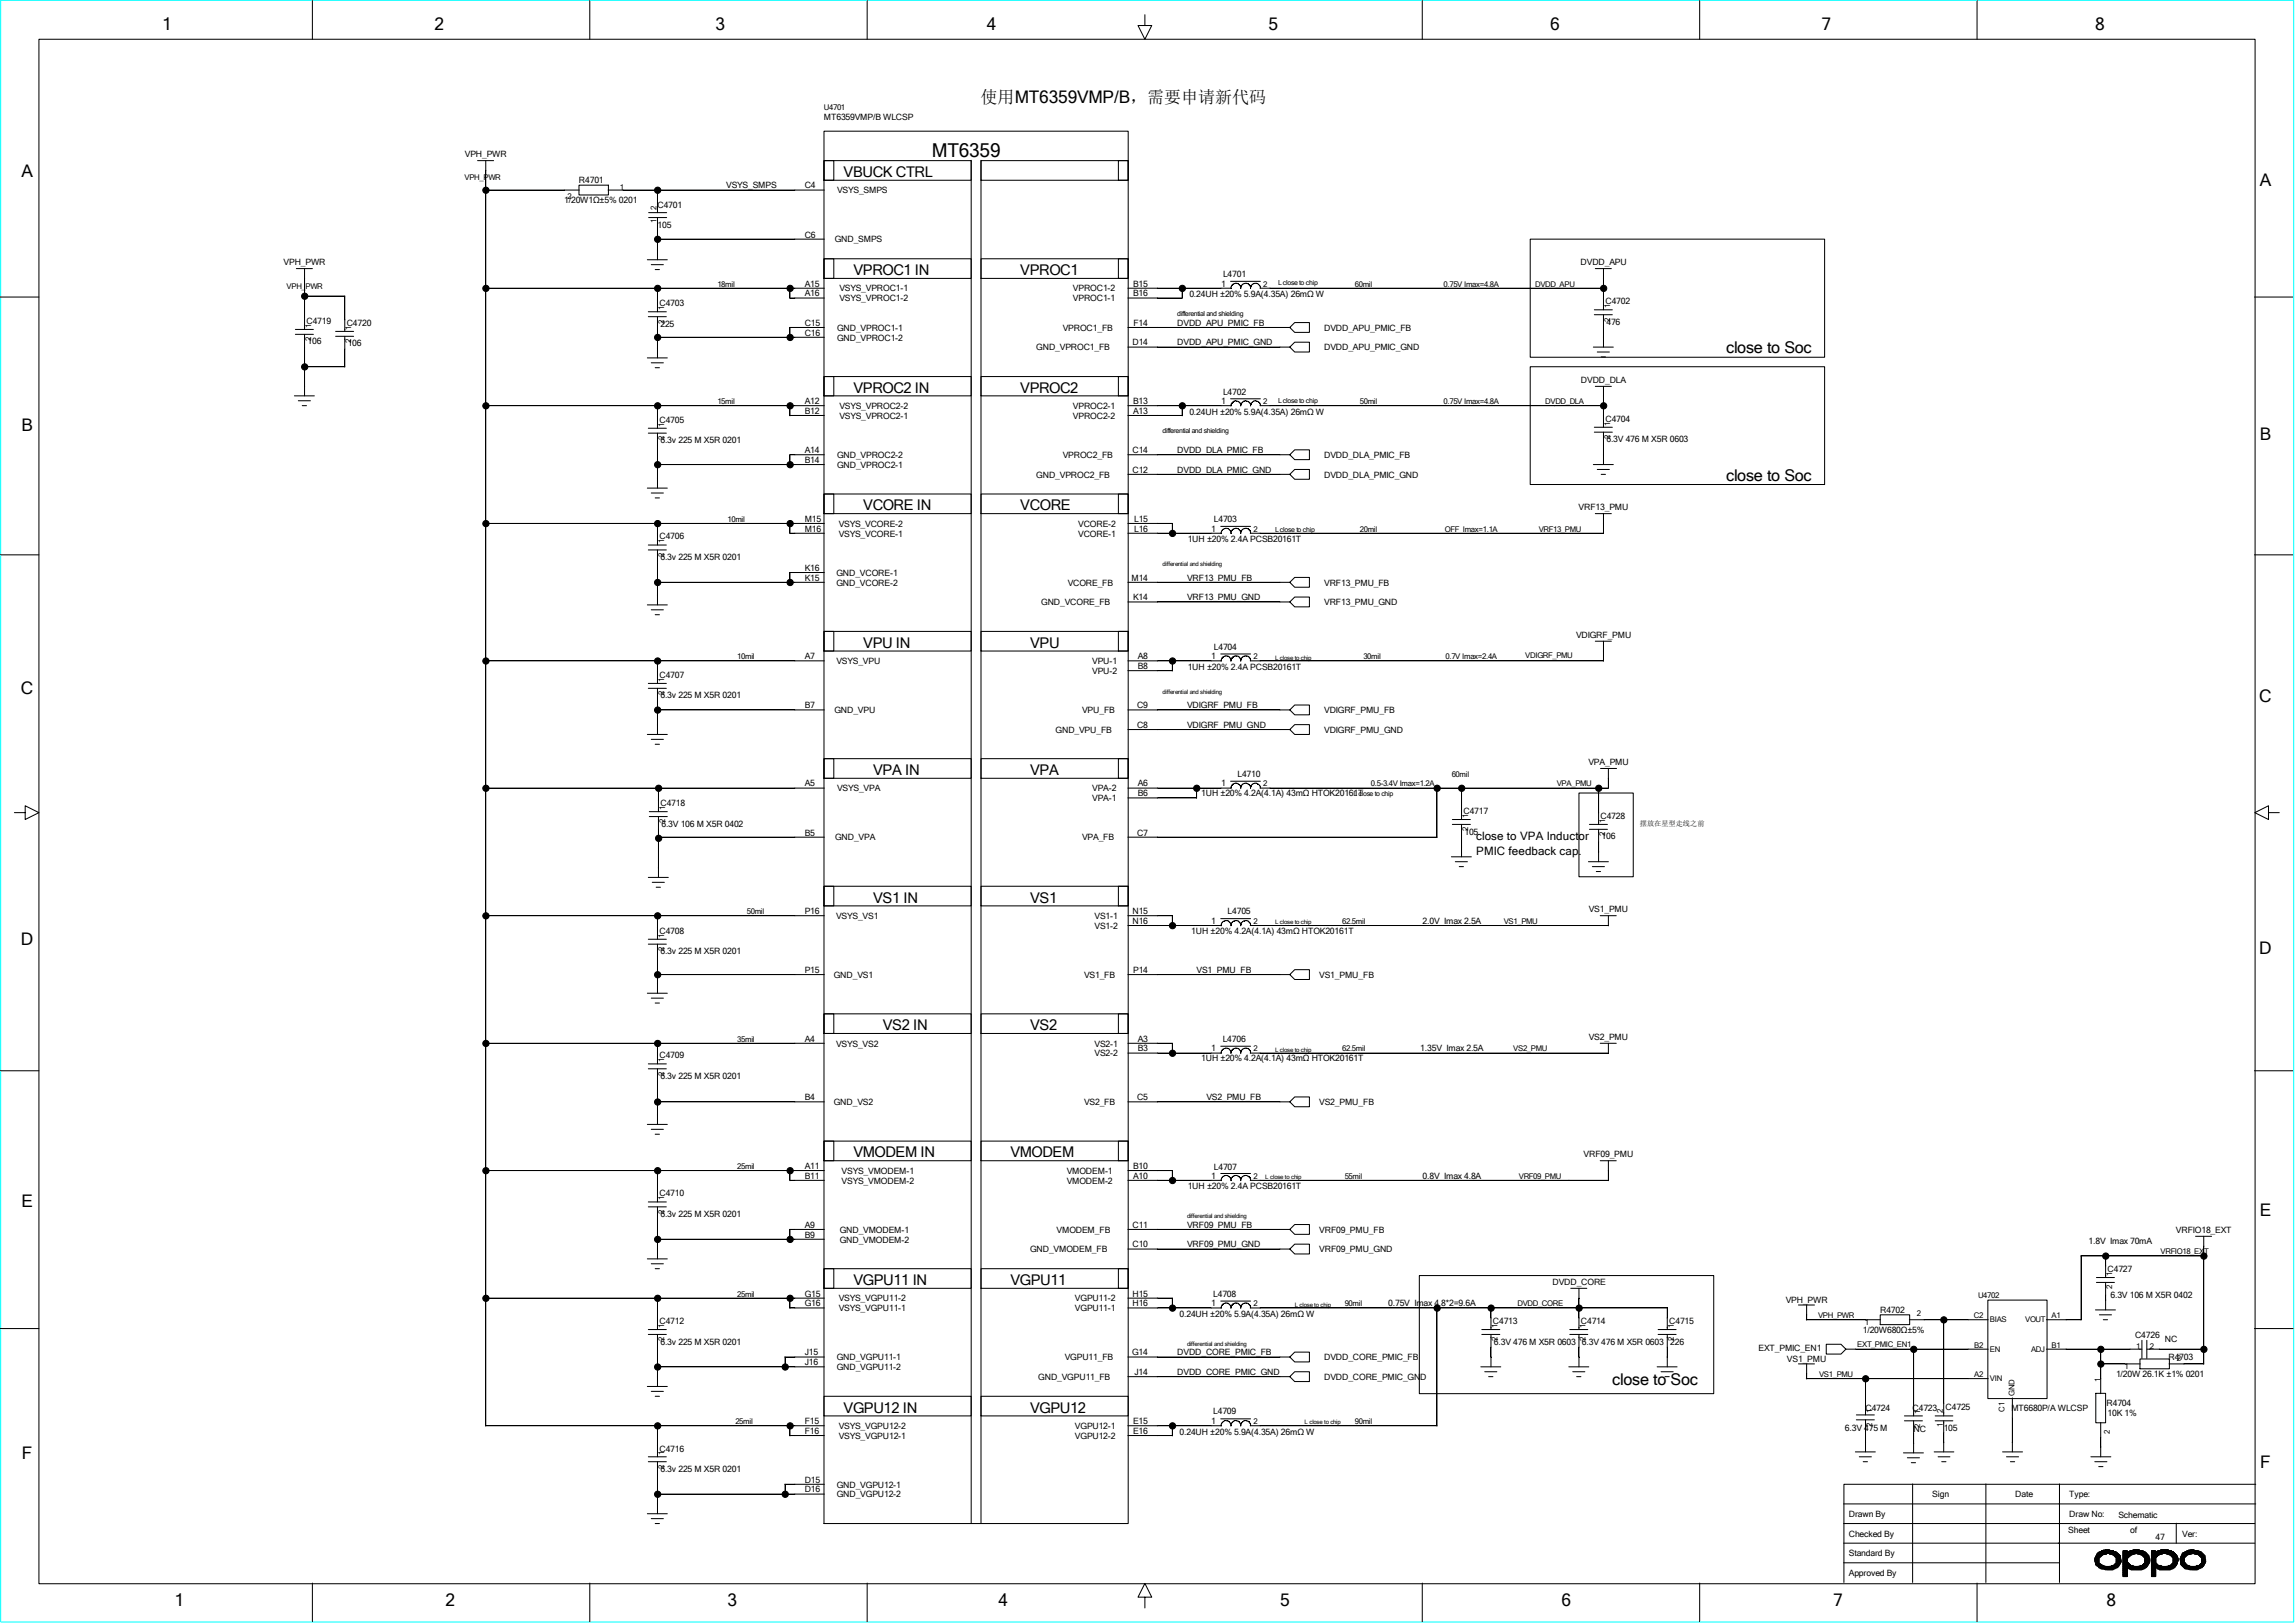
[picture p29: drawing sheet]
<svg xmlns="http://www.w3.org/2000/svg" width="297mm" height="210mm" viewBox="0 0 297 210" stroke-linecap="round" stroke-linejoin="round" font-family="sans-serif">
<defs><g id="words">
<text font-size="2.5" x="120.6" y="20.3">MT6359</text>
<g font-size="2.2">
<text x="21" y="3.9">1</text>
<text x="56.2" y="3.9">2</text>
<text x="92.6" y="3.9">3</text>
<text x="127.7" y="3.9">4</text>
<text x="164.2" y="3.9">5</text>
<text x="200.6" y="3.9">6</text>
<text x="235.8" y="3.9">7</text>
<text x="271.1" y="3.9">8</text>
<text x="126.9" y="13.3">使用MT6359VMP/B，需要申请新代码</text>
<text x="2.8" y="22.9">A</text>
<text x="292.5" y="24.1">A</text>
<text x="2.8" y="55.8">B</text>
<text x="292.5" y="57">B</text>
<text x="2.7" y="89.7">C</text>
<text x="292.4" y="90.8">C</text>
<text x="2.7" y="122.3">D</text>
<text x="292.4" y="123.5">D</text>
<text x="2.8" y="156.2">E</text>
<text x="292.5" y="157.4">E</text>
<text x="2.8" y="188.8">F</text>
<text x="292.5" y="189.9">F</text>
<text x="22.6" y="207.9">1</text>
<text x="57.7" y="207.9">2</text>
<text x="94.1" y="207.9">3</text>
<text x="129.2" y="207.9">4</text>
<text x="165.7" y="207.9">5</text>
<text x="202.1" y="207.9">6</text>
<text x="237.2" y="207.9">7</text>
<text x="272.6" y="207.9">8</text>
</g>
<g font-size="2.1">
<text x="223.4" y="45.7">close to Soc</text>
<text x="223.4" y="62.2">close to Soc</text>
<text x="208.7" y="179.2">close to Soc</text>
</g>
<g font-size="1.9">
<text x="109.2" y="22.9">VBUCK CTRL</text>
<text x="110.4" y="35.6">VPROC1 IN</text>
<text x="132" y="35.6">VPROC1</text>
<text x="110.4" y="50.8">VPROC2 IN</text>
<text x="132" y="50.8">VPROC2</text>
<text x="111.7" y="66">VCORE IN</text>
<text x="132" y="66">VCORE</text>
<text x="111.7" y="83.8">VPU IN</text>
<text x="133.3" y="83.8">VPU</text>
<text x="113" y="100.3">VPA IN</text>
<text x="133.3" y="100.3">VPA</text>
<text x="113" y="116.8">VS1 IN</text>
<text x="133.3" y="116.8">VS1</text>
<text x="114.3" y="133.3">VS2 IN</text>
<text x="133.3" y="133.3">VS2</text>
<text x="110.4" y="149.8">VMODEM IN</text>
<text x="130.8" y="149.8">VMODEM</text>
<text x="110.4" y="166.3">VGPU11 IN</text>
<text x="130.8" y="166.3">VGPU11</text>
<text x="109.2" y="182.8">VGPU12 IN</text>
<text x="133.3" y="182.8">VGPU12</text>
</g>
<g font-size="1.5">
<text x="191.1" y="110.6">PMIC feedback cap.</text>
<text x="191.1" y="108.7">close to VPA Inductor</text>
</g>
<g font-size="1.1">
<text x="106.6" y="15.5">MT6359VMP/B WLCSP</text>
<text x="60.2" y="20.3">VPH_PWR</text>
<text x="74.9" y="23.7">R4701</text>
<text x="73" y="26.2">1/20W1Ω±5% 0201</text>
<text x="85.1" y="29.5">105</text>
<text x="85.1" y="26.9">C4701</text>
<text x="94" y="24.4">VSYS_SMPS</text>
<text x="104.1" y="24.4">C4</text>
<text x="108.3" y="25">VSYS_SMPS</text>
<text x="36.7" y="34.3">VPH_PWR</text>
<text x="104.1" y="30.7">C6</text>
<text x="108" y="31.4">GND_SMPS</text>
<text x="158.3" y="35.9">L4701</text>
<text x="204.6" y="34.3">DVDD_APU</text>
<text x="39.7" y="41.9">C4719</text>
<text x="85.3" y="39.6">C4703</text>
<text x="104.1" y="38.4">A16</text>
<text x="104.1" y="37.1">A15</text>
<text x="108.6" y="37.7">VSYS_VPROC1-1</text>
<text x="108.6" y="39">VSYS_VPROC1-2</text>
<text x="138.9" y="37.7">VPROC1-2</text>
<text x="138.9" y="39">VPROC1-1</text>
<text x="146.6" y="38.4">B16</text>
<text x="146.6" y="37.1">B15</text>
<text x="153.9" y="38.5">0.24UH ±20% 5.9A(4.35A) 26mΩ W</text>
<text x="158" y="37.1">1</text>
<text x="207.8" y="39.4">C4702</text>
<text x="39.8" y="44.6">106</text>
<text x="44.9" y="42.2">C4720</text>
<text x="45" y="44.8">106</text>
<text x="85.5" y="42.3">225</text>
<text x="104.1" y="43.4">C16</text>
<text x="104.1" y="42.2">C15</text>
<text x="108.3" y="42.8">GND_VPROC1-1</text>
<text x="108.3" y="44.1">GND_VPROC1-2</text>
<text x="134.1" y="45.3">GND_VPROC1_FB</text>
<text x="137.5" y="42.8">VPROC1_FB</text>
<text x="146.6" y="44.7">D14</text>
<text x="146.7" y="42.2">F14</text>
<text x="152.4" y="42.2">DVDD_APU_PMIC_FB</text>
<text x="152.4" y="44.7">DVDD_APU_PMIC_GND</text>
<text x="171.4" y="42.8">DVDD_APU_PMIC_FB</text>
<text x="171.4" y="45.3">DVDD_APU_PMIC_GND</text>
<text x="207.9" y="42">476</text>
<text x="104.1" y="53.6">B12</text>
<text x="104.1" y="52.3">A12</text>
<text x="108.6" y="52.9">VSYS_VPROC2-2</text>
<text x="138.9" y="52.9">VPROC2-1</text>
<text x="146.6" y="52.3">B13</text>
<text x="146.6" y="53.6">A13</text>
<text x="153.9" y="53.7">0.24UH ±20% 5.9A(4.35A) 26mΩ W</text>
<text x="158" y="52.3">1</text>
<text x="158.3" y="51.1">L4702</text>
<text x="204.6" y="49.5">DVDD_DLA</text>
<text x="85.3" y="54.7">C4705</text>
<text x="85.5" y="57.4">6.3v 225 M X5R 0201</text>
<text x="104.1" y="59.9">B14</text>
<text x="104.1" y="58.6">A14</text>
<text x="108.3" y="59.3">GND_VPROC2-2</text>
<text x="108.6" y="54.2">VSYS_VPROC2-1</text>
<text x="137.5" y="59.3">VPROC2_FB</text>
<text x="138.9" y="54.2">VPROC2-2</text>
<text x="146.6" y="58.6">C14</text>
<text x="152.4" y="58.6">DVDD_DLA_PMIC_FB</text>
<text x="171.4" y="59.3">DVDD_DLA_PMIC_FB</text>
<text x="207.8" y="54.6">C4704</text>
<text x="207.9" y="57.2">6.3V 476 M X5R 0603</text>
<text x="108.3" y="60.5">GND_VPROC2-1</text>
<text x="134.1" y="61.8">GND_VPROC2_FB</text>
<text x="146.6" y="61.2">C12</text>
<text x="152.4" y="61.2">DVDD_DLA_PMIC_GND</text>
<text x="171.4" y="61.8">DVDD_DLA_PMIC_GND</text>
<text x="204.3" y="66">VRF13_PMU</text>
<text x="85.3" y="69.8">C4706</text>
<text x="104.1" y="68.8">M16</text>
<text x="104.1" y="67.5">M15</text>
<text x="108.5" y="68.2">VSYS_VCORE-2</text>
<text x="108.5" y="69.4">VSYS_VCORE-1</text>
<text x="139.5" y="68.2">VCORE-2</text>
<text x="139.5" y="69.4">VCORE-1</text>
<text x="146.8" y="68.8">L16</text>
<text x="146.8" y="67.5">L15</text>
<text x="153.7" y="70.1">1UH ±20% 2.4A PCSB20161T</text>
<text x="156.8" y="68.8">1</text>
<text x="157.1" y="67.6">L4703</text>
<text x="85.5" y="72.5">6.3v 225 M X5R 0201</text>
<text x="104.1" y="73.9">K16</text>
<text x="104.1" y="75.1">K15</text>
<text x="108.2" y="75.8">GND_VCORE-2</text>
<text x="108.2" y="74.5">GND_VCORE-1</text>
<text x="138.2" y="75.8">VCORE_FB</text>
<text x="146.4" y="75.1">M14</text>
<text x="146.6" y="77.7">K14</text>
<text x="153.6" y="77.7">VRF13_PMU_GND</text>
<text x="153.6" y="75.1">VRF13_PMU_FB</text>
<text x="171.4" y="75.8">VRF13_PMU_FB</text>
<text x="134.7" y="78.3">GND_VCORE_FB</text>
<text x="171.4" y="78.3">VRF13_PMU_GND</text>
<text x="204" y="82.5">VDIGRF_PMU</text>
<text x="85.3" y="87.7">C4707</text>
<text x="104.1" y="85.3">A7</text>
<text x="108.2" y="85.9">VSYS_VPU</text>
<text x="141.4" y="85.9">VPU-1</text>
<text x="141.4" y="87.2">VPU-2</text>
<text x="147.2" y="86.6">B8</text>
<text x="147.2" y="85.3">A8</text>
<text x="153.7" y="86.7">1UH ±20% 2.4A PCSB20161T</text>
<text x="156.8" y="85.3">1</text>
<text x="157.1" y="84.1">L4704</text>
<text x="85.5" y="90.4">6.3v 225 M X5R 0201</text>
<text x="104.1" y="91.7">B7</text>
<text x="108" y="92.3">GND_VPU</text>
<text x="136.6" y="94.8">GND_VPU_FB</text>
<text x="140" y="92.3">VPU_FB</text>
<text x="147.2" y="91.7">C9</text>
<text x="147.2" y="94.2">C8</text>
<text x="153.6" y="94.2">VDIGRF_PMU_GND</text>
<text x="153.6" y="91.7">VDIGRF_PMU_FB</text>
<text x="171.4" y="92.3">VDIGRF_PMU_FB</text>
<text x="171.4" y="94.8">VDIGRF_PMU_GND</text>
<text x="104.1" y="101.8">A5</text>
<text x="147.2" y="101.8">A6</text>
<text x="158" y="101.8">1</text>
<text x="160.1" y="100.5">L4710</text>
<text x="205.6" y="99">VPA_PMU</text>
<text x="85.5" y="104.3">C4718</text>
<text x="85.6" y="107">6.3V 106 M X5R 0402</text>
<text x="108.3" y="102.4">VSYS_VPA</text>
<text x="141.4" y="102.4">VPA-2</text>
<text x="141.4" y="103.7">VPA-1</text>
<text x="147.2" y="103">B6</text>
<text x="155.4" y="103">1UH ±20% 4.2A(4.1A) 43mΩ HTOK20161T</text>
<text x="189.4" y="105.3">C4717</text>
<text x="189.5" y="108">105</text>
<text x="207.1" y="106">C4728</text>
<text x="104.1" y="108.1">B5</text>
<text x="108.1" y="108.8">GND_VPA</text>
<text x="140" y="108.8">VPA_FB</text>
<text x="147.2" y="108.1">C7</text>
<text x="207.3" y="108.6">106</text>
<text x="104.1" y="118.3">P16</text>
<text x="108.2" y="118.9">VSYS_VS1</text>
<text x="141.6" y="118.9">VS1-1</text>
<text x="146.6" y="119.5">N16</text>
<text x="146.6" y="118.3">N15</text>
<text x="156.8" y="119.5">1</text>
<text x="158.9" y="118.3">L4705</text>
<text x="184.1" y="119.5">2.0V Imax 2.5A</text>
<text x="205.6" y="118">VS1_PMU</text>
<text x="85.3" y="120.8">C4708</text>
<text x="85.5" y="123.5">6.3v 225 M X5R 0201</text>
<text x="104.1" y="125.9">P15</text>
<text x="141.6" y="120.2">VS1-2</text>
<text x="146.6" y="125.9">P14</text>
<text x="154.2" y="120.8">1UH ±20% 4.2A(4.1A) 43mΩ HTOK20161T</text>
<text x="154.9" y="125.9">VS1_PMU_FB</text>
<text x="107.9" y="126.5">GND_VS1</text>
<text x="140.3" y="126.5">VS1_FB</text>
<text x="170.7" y="126.5">VS1_PMU_FB</text>
<text x="85.3" y="136.9">C4709</text>
<text x="104.1" y="134.8">A4</text>
<text x="108.2" y="135.4">VSYS_VS2</text>
<text x="141.6" y="135.4">VS2-1</text>
<text x="141.6" y="136.7">VS2-2</text>
<text x="147.2" y="136.1">B3</text>
<text x="147.2" y="134.8">A3</text>
<text x="155.4" y="137.3">1UH ±20% 4.2A(4.1A) 43mΩ HTOK20161T</text>
<text x="156.8" y="136.1">1</text>
<text x="158.2" y="134.8">L4706</text>
<text x="183.8" y="136.1">1.35V Imax 2.5A</text>
<text x="205.6" y="134.5">VS2_PMU</text>
<text x="85.5" y="139.6">6.3v 225 M X5R 0201</text>
<text x="104.1" y="142.4">B4</text>
<text x="107.9" y="143">GND_VS2</text>
<text x="140.3" y="143">VS2_FB</text>
<text x="147.2" y="142.4">C5</text>
<text x="156.1" y="142.4">VS2_PMU_FB</text>
<text x="170.7" y="143">VS2_PMU_FB</text>
<text x="204.9" y="149.7">VRF09_PMU</text>
<text x="85.3" y="154.8">C4710</text>
<text x="104.1" y="152.5">B11</text>
<text x="104.1" y="151.3">A11</text>
<text x="108.9" y="151.9">VSYS_VMODEM-1</text>
<text x="108.9" y="153.2">VSYS_VMODEM-2</text>
<text x="138" y="153.2">VMODEM-2</text>
<text x="138" y="151.9">VMODEM-1</text>
<text x="146.6" y="151.3">B10</text>
<text x="146.6" y="152.5">A10</text>
<text x="153.7" y="153.9">1UH ±20% 2.4A PCSB20161T</text>
<text x="156.8" y="152.5">1</text>
<text x="157.1" y="151.3">L4707</text>
<text x="184.1" y="152.5">0.8V Imax 4.8A</text>
<text x="85.5" y="157.5">6.3v 225 M X5R 0201</text>
<text x="104.1" y="160.1">B9</text>
<text x="104.1" y="158.9">A9</text>
<text x="108.7" y="159.5">GND_VMODEM-1</text>
<text x="108.7" y="160.8">GND_VMODEM-2</text>
<text x="136.7" y="159.5">VMODEM_FB</text>
<text x="146.6" y="158.9">C11</text>
<text x="146.6" y="161.4">C10</text>
<text x="153.6" y="158.9">VRF09_PMU_FB</text>
<text x="153.6" y="161.4">VRF09_PMU_GND</text>
<text x="170.7" y="159.5">VRF09_PMU_FB</text>
<text x="270.3" y="161">1.8V Imax 70mA</text>
<text x="281.6" y="159.5">VRFIO18_EXT</text>
<text x="104.1" y="167.8">G15</text>
<text x="133.3" y="162.1">GND_VMODEM_FB</text>
<text x="146.6" y="167.8">H15</text>
<text x="157" y="167.8">L4708</text>
<text x="170.7" y="162.1">VRF09_PMU_GND</text>
<text x="200.9" y="166.2">DVDD_CORE</text>
<text x="272.8" y="164.6">C4727</text>
<text x="85.3" y="171.3">C4712</text>
<text x="85.5" y="174">6.3v 225 M X5R 0201</text>
<text x="104.1" y="169">G16</text>
<text x="108.5" y="168.4">VSYS_VGPU11-2</text>
<text x="108.5" y="169.7">VSYS_VGPU11-1</text>
<text x="139.1" y="168.4">VGPU11-2</text>
<text x="139.1" y="169.7">VGPU11-1</text>
<text x="146.6" y="169">H16</text>
<text x="152.7" y="170.4">0.24UH ±20% 5.9A(4.35A) 26mΩ W</text>
<text x="156.8" y="169">1</text>
<text x="179.7" y="169">0.75V Imax 4.8*2=9.6A</text>
<text x="193.2" y="171.3">C4713</text>
<text x="193.3" y="174">6.3V 476 M X5R 0603</text>
<text x="204.6" y="171.3">C4714</text>
<text x="204.7" y="174">6.3V 476 M X5R 0603</text>
<text x="216" y="171.3">C4715</text>
<text x="216.2" y="174">226</text>
<text x="231.1" y="168.7">VPH_PWR</text>
<text x="241.1" y="172.5">1/20W680Ω±5%</text>
<text x="243.3" y="169.9">R4702</text>
<text x="273.1" y="168">6.3V 106 M X5R 0402</text>
<text x="276.3" y="173.1">C4726</text>
<text x="280.2" y="173.6">NC</text>
<text x="104.1" y="176.7">J16</text>
<text x="104.1" y="175.4">J15</text>
<text x="108.3" y="176">GND_VGPU11-1</text>
<text x="108.3" y="177.3">GND_VGPU11-2</text>
<text x="134.4" y="178.6">GND_VGPU11_FB</text>
<text x="137.8" y="176">VGPU11_FB</text>
<text x="146.5" y="175.4">G14</text>
<text x="146.8" y="177.9">J14</text>
<text x="152.4" y="175.4">DVDD_CORE_PMIC_FB</text>
<text x="152.4" y="177.9">DVDD_CORE_PMIC_GND</text>
<text x="171.4" y="176">DVDD_CORE_PMIC_FB</text>
<text x="171.4" y="178.6">DVDD_CORE_PMIC_GND</text>
<text x="227.6" y="174.9">EXT_PMIC_EN1</text>
<text x="231.3" y="176.3">VS1_PMU</text>
<text x="273.9" y="178.2">1/20W 26.1K ±1% 0201</text>
<text x="280.6" y="176">R4703</text>
<text x="104.1" y="185.5">F16</text>
<text x="104.1" y="184.3">F15</text>
<text x="108.5" y="184.9">VSYS_VGPU12-2</text>
<text x="139.1" y="184.9">VGPU12-1</text>
<text x="146.6" y="185.5">E16</text>
<text x="146.6" y="184.3">E15</text>
<text x="152.7" y="185.7">0.24UH ±20% 5.9A(4.35A) 26mΩ W</text>
<text x="156.8" y="184.3">1</text>
<text x="157" y="183">L4709</text>
<text x="238.8" y="185.2">6.3V 475 M</text>
<text x="241.4" y="182.6">C4724</text>
<text x="247.5" y="182.6">C4723</text>
<text x="247.6" y="185.3">NC</text>
<text x="251.5" y="185.2">105</text>
<text x="251.8" y="182.5">C4725</text>
<text x="260.3" y="182.6">MT6680P/A WLCSP</text>
<text x="272.6" y="182">R4704</text>
<text x="272.8" y="183.3">10K 1%</text>
<text x="85.3" y="187.8">C4716</text>
<text x="85.5" y="190.5">6.3v 225 M X5R 0201</text>
<text x="104.1" y="191.9">D15</text>
<text x="108.5" y="186.2">VSYS_VGPU12-1</text>
<text x="139.1" y="186.2">VGPU12-2</text>
<text x="104.1" y="193.1">D16</text>
<text x="108.3" y="192.5">GND_VGPU12-1</text>
<text x="108.3" y="193.8">GND_VGPU12-2</text>
<text x="239.3" y="196.3">Drawn By</text>
<text x="250.1" y="193.8">Sign</text>
<text x="260.8" y="193.8">Date</text>
<text x="267.8" y="196.3">Draw No:</text>
<text x="267.8" y="193.8">Type:</text>
<text x="274.2" y="196.4">Schematic</text>
<text x="239.3" y="198.8">Checked By</text>
<text x="239.3" y="201.4">Standard By</text>
<text x="239.3" y="203.9">Approved By</text>
<text x="267.7" y="198.3">Sheet</text>
<text x="275.7" y="198.3">of</text>
<text x="279" y="199.2">47</text>
<text x="282.4" y="198.8">Ver:</text>
</g>
<g font-size="1">
<text x="106.6" y="14.2">U4701</text>
<text x="60.1" y="23.2">VPH_PWR</text>
<text x="73.4" y="25.7">2</text>
<text x="80.2" y="24.6">1</text>
<text x="85" y="28.9" transform="rotate(-90 85 28.9)">1</text>
<text x="85" y="27.2" transform="rotate(-90 85 27.2)">2</text>
<text x="37.1" y="37.3">VPH_PWR</text>
<text x="85.9" y="41.9" transform="rotate(-90 85.9 41.9)">2</text>
<text x="85.9" y="40.1" transform="rotate(-90 85.9 40.1)">1</text>
<text x="92.8" y="37.1">18mil</text>
<text x="163.5" y="37.1">2</text>
<text x="175.3" y="37.1">60mil</text>
<text x="186.8" y="37.1">0.75V Imax=4.8A</text>
<text x="198.7" y="37.1">DVDD_APU</text>
<text x="208.4" y="41.6" transform="rotate(-90 208.4 41.6)">2</text>
<text x="208.4" y="39.9" transform="rotate(-90 208.4 39.9)">1</text>
<text x="40.3" y="44.2" transform="rotate(-90 40.3 44.2)">2</text>
<text x="40.3" y="42.4" transform="rotate(-90 40.3 42.4)">1</text>
<text x="45.5" y="44.4" transform="rotate(-90 45.5 44.4)">2</text>
<text x="45.5" y="42.7" transform="rotate(-90 45.5 42.7)">1</text>
<text x="92.8" y="52.3">15mil</text>
<text x="163.5" y="52.3">2</text>
<text x="176" y="52.3">50mil</text>
<text x="186.8" y="52.3">0.75V Imax=4.8A</text>
<text x="200" y="52.3">DVDD_DLA</text>
<text x="85.9" y="56.9" transform="rotate(-90 85.9 56.9)">2</text>
<text x="85.9" y="55.2" transform="rotate(-90 85.9 55.2)">1</text>
<text x="208.4" y="56.8" transform="rotate(-90 208.4 56.8)">2</text>
<text x="208.4" y="55.1" transform="rotate(-90 208.4 55.1)">1</text>
<text x="85.9" y="70.3" transform="rotate(-90 85.9 70.3)">1</text>
<text x="94.1" y="67.5">10mil</text>
<text x="162.2" y="68.8">2</text>
<text x="176" y="68.8">20mil</text>
<text x="187" y="68.8">OFF Imax=1.1A</text>
<text x="199.1" y="68.9">VRF13_PMU</text>
<text x="85.9" y="72.1" transform="rotate(-90 85.9 72.1)">2</text>
<text x="85.9" y="90" transform="rotate(-90 85.9 90)">2</text>
<text x="85.9" y="88.2" transform="rotate(-90 85.9 88.2)">1</text>
<text x="95.4" y="85.3">10mil</text>
<text x="162.2" y="85.3">2</text>
<text x="176.4" y="85.3">30mil</text>
<text x="187.1" y="85.3">0.7V Imax=2.4A</text>
<text x="197.4" y="85.2">VDIGRF_PMU</text>
<text x="163.5" y="101.8">2</text>
<text x="177.4" y="101.8">0.5-3.4V Imax=1.2A</text>
<text x="187.9" y="100.5">60mil</text>
<text x="201.5" y="101.8">VPA_PMU</text>
<text x="86.1" y="106.6" transform="rotate(-90 86.1 106.6)">2</text>
<text x="86.1" y="104.8" transform="rotate(-90 86.1 104.8)">1</text>
<text x="190" y="107.6" transform="rotate(-90 190 107.6)">2</text>
<text x="190" y="105.8" transform="rotate(-90 190 105.8)">1</text>
<text x="207.7" y="106.5" transform="rotate(-90 207.7 106.5)">1</text>
<text x="207.7" y="108.2" transform="rotate(-90 207.7 108.2)">2</text>
<text x="96.6" y="118.3">50mil</text>
<text x="162.2" y="119.5">2</text>
<text x="173.7" y="119.5">62.5mil</text>
<text x="194.6" y="119.5">VS1_PMU</text>
<text x="85.9" y="123.1" transform="rotate(-90 85.9 123.1)">2</text>
<text x="85.9" y="121.3" transform="rotate(-90 85.9 121.3)">1</text>
<text x="85.9" y="137.5" transform="rotate(-90 85.9 137.5)">1</text>
<text x="95.4" y="134.8">35mil</text>
<text x="162.2" y="136.1">2</text>
<text x="173.7" y="136.1">62.5mil</text>
<text x="195.8" y="136.1">VS2_PMU</text>
<text x="85.9" y="139.2" transform="rotate(-90 85.9 139.2)">2</text>
<text x="85.9" y="155.3" transform="rotate(-90 85.9 155.3)">1</text>
<text x="95.4" y="151.3">25mil</text>
<text x="162.2" y="152.5">2</text>
<text x="174" y="152.5">55mil</text>
<text x="196.6" y="152.5">VRF09_PMU</text>
<text x="85.9" y="157.1" transform="rotate(-90 85.9 157.1)">2</text>
<text x="95.4" y="167.8">25mil</text>
<text x="273.3" y="166.8" transform="rotate(-90 273.3 166.8)">2</text>
<text x="273.3" y="165.1" transform="rotate(-90 273.3 165.1)">1</text>
<text x="279.6" y="162.3">VRFIO18_EXT</text>
<text x="85.9" y="173.6" transform="rotate(-90 85.9 173.6)">2</text>
<text x="85.9" y="171.8" transform="rotate(-90 85.9 171.8)">1</text>
<text x="162.2" y="169">2</text>
<text x="174" y="169">90mil</text>
<text x="193.8" y="173.6" transform="rotate(-90 193.8 173.6)">2</text>
<text x="193.8" y="171.8" transform="rotate(-90 193.8 171.8)">1</text>
<text x="196.4" y="169">DVDD_CORE</text>
<text x="205.2" y="173.6" transform="rotate(-90 205.2 173.6)">2</text>
<text x="205.2" y="171.8" transform="rotate(-90 205.2 171.8)">1</text>
<text x="216.6" y="173.6" transform="rotate(-90 216.6 173.6)">2</text>
<text x="216.6" y="171.8" transform="rotate(-90 216.6 171.8)">1</text>
<text x="235.3" y="170.6">VPH_PWR</text>
<text x="241.3" y="171.4">1</text>
<text x="248.1" y="170.3">2</text>
<text x="255.4" y="170.6">C2</text>
<text x="256" y="168">U4702</text>
<text x="257.5" y="171.1">BIAS</text>
<text x="262.1" y="171.1">VOUT</text>
<text x="265.5" y="170.6">A1</text>
<text x="235.4" y="178.2">VS1_PMU</text>
<text x="240.4" y="174.2">EXT_PMIC_EN1</text>
<text x="255.5" y="174.4">B2</text>
<text x="255.5" y="178.2">A2</text>
<text x="257.5" y="178.7">VIN</text>
<text x="257.5" y="174.9">EN</text>
<text x="262.8" y="174.9">ADJ</text>
<text x="265.5" y="174.4">B1</text>
<text x="271.8" y="178.8" transform="rotate(-90 271.8 178.8)">1</text>
<text x="275" y="177.2">1</text>
<text x="276.4" y="174.5">1</text>
<text x="278.2" y="174.5">2</text>
<text x="281.7" y="176.1">2</text>
<text x="95.2" y="184.3">25mil</text>
<text x="162.2" y="184.3">2</text>
<text x="175.3" y="184.3">90mil</text>
<text x="242.3" y="184.6" transform="rotate(-90 242.3 184.6)">2</text>
<text x="242.3" y="182.9" transform="rotate(-90 242.3 182.9)">1</text>
<text x="248.5" y="184.7" transform="rotate(-90 248.5 184.7)">2</text>
<text x="248.5" y="183" transform="rotate(-90 248.5 183)">1</text>
<text x="251.4" y="184.6" transform="rotate(-90 251.4 184.6)">1</text>
<text x="251.4" y="182.9" transform="rotate(-90 251.4 182.9)">2</text>
<text x="259.4" y="182.7" transform="rotate(-90 259.4 182.7)">C1</text>
<text x="260.7" y="180.7" transform="rotate(-90 260.7 180.7)">GND</text>
<text x="273.1" y="185.5" transform="rotate(-90 273.1 185.5)">2</text>
<text x="85.9" y="190" transform="rotate(-90 85.9 190)">2</text>
<text x="85.9" y="188.3" transform="rotate(-90 85.9 188.3)">1</text>
</g>
<g font-size=".9">
<text x="152.4" y="40.9">differential and shielding</text>
<text x="165.4" y="36.9">L close to chip</text>
<text x="165.4" y="52.2">L close to chip</text>
<text x="150.5" y="56.1">differential and shielding</text>
<text x="165" y="68.8">L close to chip</text>
<text x="175.2" y="103">L close to chip</text>
<text x="212.2" y="106.8">摆放在星型走线之前</text>
</g>
<g font-size=".8">
<text x="150.5" y="73.3">differential and shielding</text>
<text x="150.5" y="89.8">differential and shielding</text>
<text x="165" y="85.3">L close to chip</text>
<text x="165" y="119.6">L close to chip</text>
<text x="165" y="136.1">L close to chip</text>
<text x="163.7" y="152.6">L close to chip</text>
<text x="153.6" y="157.6">differential and shielding</text>
<text x="167.6" y="169.1">L close to chip</text>
<text x="153.6" y="174.2">differential and shielding</text>
<text x="168.8" y="184.3">L close to chip</text>
</g>
</g></defs>
<path d="M.1 0h296.7v209.9h-296.7z" fill="none" stroke="#0ff" stroke-width=".13"/>
<g fill="none" stroke="#000" stroke-width=".13">
<path d="M5 5.1h286.8v199.8h-286.8zM40.4 .1v5M76.3 .1v5M106.6 17h39.4v180.1h-39.4zM112.2 .1v5M148.2 1.9v1.4h.9l-.9 1.8-.9-1.8h.9M184.1 .1v5M220 .1v5M255.9 .1v5M0 38.4h5M38.4 34.8h2M39.4 38.3h5.2v4.6"/>
<path d="M39.4 34.8v7.8M61.8 20.8h2.1M62.8 24.6h12.2M62.8 37.3h43.9M62.9 20.8v163.7M74.9 24h3.8v1.2h-3.8zM78.7 24.6h28M83.8 33.6h2.6M83.9 27.5h2.4M83.9 28.2h2.4M84.3 34.2h1.6M84.8 34.9h.5"/>
<path d="M85 30.9h21.7M85.1 24.6v2.9M85.1 28.2v5.4M85.1 37.3v3M102.2 38.6h4.5M102.2 37.3v1.3M106.6 20.8h1.3v2.5h-1.3zM106.6 20.8h19.1v2.5h-19.1zM106.6 33.5h19.1v2.5h-19.1zM106.6 33.5h1.3v2.5h-1.3zM125.7 20.7v176.4M127 20.8h19v2.5h-19z"/>
<path d="M127 33.5h19v2.5h-19zM127 20.7v176.4M144.7 20.8h1.3v2.5h-1.3zM144.7 33.5h1.3v2.5h-1.3zM146 37.3h13.3M146 38.6h7M153 37.3v1.3M159.3 36.4h3.8M159.9 36.7h.3l.4 .4M159.9 36.7a.64 .64 0 0 0-.6 .6M160.6 37.1v.2M161.1 36.7h.4l.3 .4"/>
<path d="M161.2 36.7a.64 .64 0 0 0-.6 .6M161.8 37.1v.2M162.4 36.7h.4l.3 .4M162.4 36.7a.64 .64 0 0 0-.6 .6M163.1 37.3h44.4M163.1 37.1v.2M198 30.9h38.1v15.3h-38.1zM206.5 34.8h2M207.5 34.8v5.3M291.8 38.4h5M38.1 51.2h2.6M38.2 43.3h2.4"/>
<path d="M38.2 42.6h2.4M38.6 51.9h1.6M39.1 52.5h.6M39.4 47.5h5.2M39.4 43.3v7.9M43.4 43.5h2.4M43.4 42.9h2.4M44.6 43.5v4M62.8 52.5h43.9M83.8 46.3h2.6M83.9 41h2.3M83.9 40.3h2.3"/>
<path d="M83.9 56h2.3M83.9 55.4h2.3M84.3 46.9h1.6M84.8 47.6h.5M85 43.6h21.7M85.1 41v5.3M85.1 52.5v2.9M85.1 56v7.2M102.2 42.4h4.5M102.2 58.8h4.5M102.2 53.8h4.5M102.2 42.4v1.3"/>
<path d="M102.2 52.5v1.3M102.2 58.8v1.4M106.6 48.7h19.1v2.5h-19.1zM106.6 48.7h1.3v2.5h-1.3zM127 48.7h19v2.5h-19zM144.7 48.7h1.3v2.5h-1.3zM146 42.4h21M146 44.9h21M146 58.8h21M146 52.5h13.3M146 53.8h7M153 52.5v1.3"/>
<path d="M159.3 51.6h3.8M160.6 52.3v.2M160.6 52.3a.65 .65 0 0 0-.8-.4 .65 .65 0 0 0-.5 .6M161.8 52.3v.2M161.8 52.3a.65 .65 0 0 0-.6-.4 .65 .65 0 0 0-.6 .6M163.1 52.5h44.4M163.1 52.3v.2M163.1 52.3a.65 .65 0 0 0-.7-.4 .65 .65 0 0 0-.6 .6M166.9 42.4l.7-.7h1.9v1.3h-1.9zM166.9 44.9l.7-.6h1.9v1.3h-1.9zM166.9 58.8l.7-.6h1.9v1.3h-1.9zM198 47.5h38.1v15.2h-38.1z"/>
<path d="M206.2 44.9h2.6M206.3 40.7h2.4M206.3 40.1h2.4M206.3 55.9h2.4M206.3 55.3h2.4M206.5 50h2M206.7 45.6h1.6M207.2 46.2h.6M207.5 40.7v4.2M207.5 50v5.3M207.5 55.9v4.2M0 71.8h5"/>
<path d="M62.8 67.7h43.9M83.8 63.2h2.6M83.8 78.3h2.6M83.9 71.2h2.3M83.9 70.5h2.3M84.3 63.8h1.6M84.3 78.9h1.6M84.8 64.4h.5M84.8 79.5h.5M85 60.1h21.7M85 75.4h21.7M85.1 67.7v2.8"/>
<path d="M85.1 71.2v7.1M102.2 69h4.5M102.2 74.1h4.5M102.2 67.7v1.3M102.2 74.1v1.3M106.6 63.9h1.3v2.6h-1.3zM106.6 63.9h19.1v2.6h-19.1zM127 63.9h19v2.6h-19zM144.7 63.9h1.3v2.6h-1.3zM146 61.4h21M146 75.4h21M146 77.9h21"/>
<path d="M146 67.7h5.7v1.3M146 69h12.1M158 68.1h3.8M158.6 68.4h.4l.3 .4M158.6 68.4a.64 .64 0 0 0-.6 .6M159.3 68.8v.2M159.9 68.4h.3l.4 .4M159.9 68.4a.64 .64 0 0 0-.6 .6M160.6 68.8v.2M161.1 68.4h.4l.3 .4M161.2 68.4a.64 .64 0 0 0-.6 .6M161.8 69h45.7"/>
<path d="M161.8 68.8v.2M166.9 61.4l.7-.7h1.9v1.3h-1.9zM166.9 75.4l.7-.7h1.9v1.3h-1.9zM166.9 77.9l.7-.6h1.9v1.2h-1.9zM206.2 60.1h2.6M206.5 66.5h2M206.7 60.7h1.6M207.2 61.4h.6M207.5 66.5v2.5M291.8 71.8h5M62.8 85.5h43.9M83.8 95h2.6"/>
<path d="M83.9 89.1h2.3M83.9 88.4h2.3M84.3 95.7h1.6M84.8 96.3h.5M85 91.9h21.7M85.1 85.5v2.9M85.1 89.1v5.9M106.6 81.7h1.3v2.5h-1.3zM106.6 81.7h19.1v2.5h-19.1zM106.6 98.2h19.1v2.5h-19.1zM106.6 98.2h1.3v2.5h-1.3zM127 81.7h19v2.5h-19z"/>
<path d="M127 98.2h19v2.5h-19zM144.7 81.7h1.3v2.5h-1.3zM144.7 98.2h1.3v2.5h-1.3zM146 91.9h21M146 94.4h21M146 85.5h12.1M146 86.8h5.7M151.7 85.5v1.3M158 84.6h3.8M158.6 84.9a.61 .61 0 0 1 .7 .4M158.6 84.9a.64 .64 0 0 0-.6 .7M159.3 85.3v.3"/>
<path d="M159.9 84.9a.61 .61 0 0 1 .7 .4M159.9 84.9a.64 .64 0 0 0-.6 .6M160.6 85.3v.3M161.1 84.9a.61 .61 0 0 1 .7 .4M161.2 84.9a.64 .64 0 0 0-.6 .6M161.8 85.5h45.7M161.8 85.3v.2M166.9 94.4l.7-.6h1.9v1.2h-1.9zM167.6 91.2h1.9v1.3h-1.9l-.7-.6zM206.5 83h2M207.1 99.4h2.1M207.5 83v2.6"/>
<path d="M208.2 99.4v2.6M1.9 105.2h1.4v-.9l1.7 .9-1.7 .8v-.8M62.8 118.5h43.9M62.9 102h43.8M83.9 113.5h2.6M84 105.7h2.4M84 105h2.4M84.4 114.2h1.6M84.9 114.8h.6M85.1 118.5v3M85.2 108.3h21.5M85.2 102v3"/>
<path d="M85.2 105.7v7.8M106.6 114.7h1.3v2.5h-1.3zM106.6 114.7h19.1v2.5h-19.1zM127 114.7h19v2.5h-19zM144.7 114.7h1.3v2.5h-1.3zM146 118.5h5.7v1.3M146 119.8h12.1M146 108.3h40M146 102h13.3M146 103.3h8.9M154.9 102v1.3M158 118.9h3.8"/>
<path d="M158.6 119.1l.4 .1 .3 .4M158.6 119.1a.64 .64 0 0 0-.6 .7M159.3 101.1h3.8M159.3 119.5v.3M159.9 119.1l.3 .1 .4 .4M159.9 101.3l.3 .1 .4 .4M159.9 119.1a.64 .64 0 0 0-.6 .6M159.9 101.3a.64 .64 0 0 0-.6 .7M160.6 101.8v.2M160.6 119.5v.3M161.1 119.1l.4 .1 .3 .4M161.1 101.3l.4 .1 .3 .4"/>
<path d="M161.2 119.1a.64 .64 0 0 0-.6 .6M161.2 101.3a.64 .64 0 0 0-.6 .6M161.8 119.8h46.4M161.8 101.8v.2M161.8 119.5v.3M162.4 101.3l.4 .1 .3 .4M162.4 101.3a.64 .64 0 0 0-.6 .6M163.1 102h45.1M163.1 101.8v.2M186 102v6.4M187.8 110.9h2.6M188 106.7h2.3"/>
<path d="M188 106h2.3M188.3 111.5h1.6M188.8 112.1h.6M189.1 102v4M189.1 106.7v4.2M204.3 102.6h7.1v10.9h-7.1zM205.6 111.5h2.6M205.7 106.7h2.3M205.7 107.3h2.3M206.1 112.1h1.5M206.6 112.8h.5M206.9 102v4.7"/>
<path d="M206.9 107.3v4.2M207.1 118.5h2.1M208.2 118.5v1.3M293.6 105.2v-.9l-1.8 .9 1.8 .8v-.8h1.4M0 138.6h5M62.8 135h43.9M83.8 128.5h2.6M83.9 122.2h2.3M83.9 121.5h2.3M83.9 138.3h2.3M83.9 137.7h2.3M84.3 129.2h1.6"/>
<path d="M84.8 129.8h.5M85 126.1h21.7M85.1 122.2v6.3M85.1 135v2.7M85.1 138.3v7.2M106.6 131.2h19.1v2.5h-19.1zM106.6 131.2h1.3v2.5h-1.3zM127 131.2h19v2.5h-19zM144.7 131.2h1.3v2.5h-1.3zM146 126.1h21M146 135h5.7v1.3M146 136.3h12.1"/>
<path d="M158 135.4h3.8M158.6 135.6a.62 .62 0 0 1 .7 .5M158.6 135.6l-.1 .1a.62 .62 0 0 0-.5 .6M159.3 136v.3M159.9 135.6a.62 .62 0 0 1 .7 .5M159.9 135.6l-.2 .1a.62 .62 0 0 0-.4 .5M160.6 136v.3M161.1 135.6a.62 .62 0 0 1 .7 .5M161.2 135.6l-.2 .1a.62 .62 0 0 0-.4 .5M161.8 136.3h46.4M161.8 136v.3M167.6 125.5h1.9v1.2h-1.9l-.7-.6z"/>
<path d="M207.1 135h2.1M208.2 135v1.3M291.8 138.6h5M62.8 151.5h43.9M83.8 145.5h2.6M83.9 156.2h2.3M83.9 155.5h2.3M84.3 146.1h1.6M84.8 146.8h.5M85 142.6h21.7M85.1 151.5v4M85.1 156.2v6.7"/>
<path d="M102.2 159.1h4.5M102.2 152.7h4.5M102.2 151.5v1.3M102.2 159.1v1.3M106.6 147.7h1.3v2.5h-1.3zM106.6 147.7h19.1v2.5h-19.1zM127 147.7h19v2.5h-19zM144.7 147.7h1.3v2.5h-1.3zM146 159.1h21M146 142.6h21M146 151.5h5.7v1.3M146 152.7h12.1"/>
<path d="M158 151.8h3.8M158.6 152.1l.4 .1 .3 .4M158.6 152.1a.64 .64 0 0 0-.6 .7M159.3 152.5v.3M159.9 152.1l.3 .1 .4 .4M159.9 152.1a.64 .64 0 0 0-.6 .6M160.6 152.5v.3M161.1 152.1l.4 .1 .3 .4M161.2 152.1a.64 .64 0 0 0-.6 .6M161.8 152.7h46.4M161.8 152.5v.2M166.9 142.6l.7-.7h1.9v1.3h-1.9z"/>
<path d="M167.6 158.5h1.9v1.2h-1.9l-.7-.6zM207.1 150.2h2.1M208.2 150.2v2.6M284.1 160h2.1M285.2 160v16.5M0 171.9h5M62.8 168h43.9M83.8 162.9h2.6M83.8 179.4h2.6M83.9 172.7h2.3M83.9 172h2.3M84.3 163.5h1.6"/>
<path d="M84.8 164.2h.5M85 176.9h21.7M85 160.4h21.7M85.1 168v4M85.1 172.7v6.7M101.6 175.6h5.1M101.6 175.6v1.3M102.2 169.2h4.5M102.2 168v1.3M106.6 164.2h19.1v2.5h-19.1zM106.6 164.2h1.3v2.5h-1.3zM127 164.2h19v2.5h-19z"/>
<path d="M144.7 164.2h1.3v2.5h-1.3zM146 178.1h21M146 161.6h21M146 175.6h21M146 168h5.7v1.3M146 169.2h12.1M158 168.4h3.8M158.6 168.6l.4 .1 .3 .4M158.6 168.6a.64 .64 0 0 0-.6 .7M159.3 169v.3M159.9 168.6l.3 .1 .4 .4M159.9 168.6a.64 .64 0 0 0-.6 .6"/>
<path d="M160.6 169v.3M161.1 168.6l.4 .1 .3 .4M161.2 168.6a.64 .64 0 0 0-.6 .6M161.8 169.2h54v2.8M161.8 169v.2M166.9 175.6l.7-.6h1.9v1.2h-1.9zM167.6 161h1.9v1.3h-1.9l-.7-.7zM167.6 177.5h1.9v1.3h-1.9l-.7-.7zM183.7 165.1h38.1v15.2h-38.1zM186 169.2v15.3M191.6 176.9h2.6M191.8 172.7h2.3"/>
<path d="M191.8 172h2.3M192.2 177.5h1.5M192.7 178.1h.5M193 169.2v2.8M193 172.7v4.2M203 176.9h2.6M203.2 172.7h2.3M203.2 172h2.3M203.3 166.7h2.1M203.5 177.5h1.6M204 178.1h.6M204.3 166.7v5.3"/>
<path d="M204.3 172.7v4.2M214.5 176.9h2.5M214.6 172.7h2.3M214.6 172h2.3M215 177.5h1.5M215.5 178.1h.5M215.8 172.7v4.2M232.7 176.5h2.1M232.7 168.9h2.1M233.8 170.8h9.6M233.8 178.4h23.5M233.8 168.9v1.9"/>
<path d="M233.8 176.5v1.9M236.3 173.9h2l.6 .7-.6 .6h-2zM238.8 174.6h18.5M241.4 178.4v4.7M243.3 170.1h3.8v1.3h-3.8zM247.1 170.8h10.2M247.6 174.6v8.6M251.5 170.8v12.4M257.3 168.2h7.6v12.8h-7.6zM264.8 170.8h4.5M264.8 174.6h12.4M269.3 162.5h15.9"/>
<path d="M269.3 162.5v8.3M271.2 169.5h2.6M271.3 165.9h2.3M271.3 165.3h2.3M271.7 170.1h1.6M271.8 176.5h5.2M271.9 174.6v5.7M272.2 170.8h.6M272.5 162.5v2.8M272.5 165.9v3.6M276.9 175.9h3.9v1.2h-3.9zM277.2 173.4v2.4"/>
<path d="M277.8 174.6h7.4M277.8 173.4v2.4M280.7 176.5h4.5M291.8 171.9h5M62.8 184.5h43.9M83.8 195.9h2.6M83.9 189.1h2.3M83.9 188.5h2.3M84.3 196.5h1.6M84.3 180h1.6M84.8 197.1h.5M84.8 180.7h.5"/>
<path d="M85 193.3h21.7M85.1 184.5v4M85.1 189.1v6.8M101.6 192.1h5.1M101.6 192.1v1.3M102.2 185.8h4.5M102.2 184.5v1.3M106.6 180.7h19.1v2.5h-19.1zM127 180.7h19v2.5h-19zM146 184.5h12.1M146 185.8h5.7M151.7 184.5v1.3"/>
<path d="M158 183.6h3.8M159.3 184.2v.3M159.3 184.3a.65 .65 0 0 0-.8-.5 .65 .65 0 0 0-.5 .7M160.6 184.2v.3M160.6 184.3a.65 .65 0 0 0-.7-.5 .65 .65 0 0 0-.6 .6M161.8 184.5h24.2M161.8 184.2v.3M161.8 184.3a.65 .65 0 0 0-.6-.5 .65 .65 0 0 0-.6 .6M238.6 197.1h53.2M238.6 194.6h53.3M238.6 199.7h53.2M240.1 187.9h2.6"/>
<path d="M240.2 183.7h2.4M240.2 183.1h2.4M240.6 188.5h1.6M241.1 189.1h.6M241.4 183.7v4.2M246.3 188h2.6M246.5 183.2h2.3M246.5 183.9h2.3M246.8 188.6h1.6M247.4 189.3h.5M247.5 192v12.8M247.6 183.9v4.1"/>
<path d="M250.3 187.9h2.6M250.4 183.2h2.3M250.4 183.9h2.3M250.8 188.5h1.5M251.3 189.1h.5M251.5 183.9v4M257 192v12.8M259.2 187.9h2.5M259.7 188.5h1.5M260.2 189.1h.5M260.4 180.9v7M266.5 192v12.8"/>
<path d="M270.6 188.5h2.6M271.1 189.1h1.6M271.2 180.3h1.3v3.8h-1.3zM271.6 189.8h.6M271.9 184.1v4.4M281.6 197.1v2.6M291.9 192.1h-53.3v12.7M40.4 204.9v4.9M76.3 204.9v4.9M112.2 204.9v4.9M148.2 206.7h.9l-.9-1.8-.9 1.8h.9v1.4M184.1 204.9v4.9"/>
<path d="M220 204.9v4.9M238.6 202.2h27.9M255.9 204.9v4.9M271.1 201.6h.6M271.1 201.7h.5M271.1 201.8h.5M271.1 202h.5M271.1 202.1h.5M271.2 202.2h.4M271.2 201.3h.8M271.2 202.4h.7M271.2 202.5h.8"/>
<path d="M271.2 201.5v1M271.2 201.4v.8M271.3 202.6h.8M271.4 201.2v1.4h.6v.4v-.6M271.4 201.2v1.3M271.4 201h2.5M271.5 201v1.6v-1.5v.1M271.5 202.2v.4h.7M271.5 201a2.22 2.22 0 0 1 2.9 .3l.1 .8a1.54 1.54 0 0 1-1.7 1l-.9-.1-.7-.5-.1-.8zM271.6 201.6l.5-.4 .7-.2 .7 .2 .4 .4v.6l-.4 .4-.7 .1-.7-.1-.5-.4zM271.6 200.9v1.8M271.6 200.8h2.2"/>
<path d="M271.7 200.8v.7M271.7 202.3v.6M271.9 202.5v.5h1.9M271.9 200.8v.7h-.7M272 200.7v.5M272 200.7h1.4M272.1 200.7v.5h-.8M272.1 202.6v.4M272.2 200.7v.4M272.2 202.6v.4M272.2 200.6h.8M272.4 200.7v.4"/>
<path d="M272.4 202.7v.4M272.5 203.1h1M272.5 200.5v.6M272.5 202.7v.4M272.6 200.5v.6h-1.3M272.6 202.7v.4M272.8 200.5v.5M272.8 202.7v.4M272.9 200.5v.5M272.9 202.7v.4M273 200.5v.6h1.2M273 202.7v.4"/>
<path d="M273.1 200.7v.4M273.1 202.7v.4M273.3 200.7v.4M273.3 202.6v.5M273.3 202.6h1M273.4 200.7v.4M273.4 202.6v.5M273.4 201.2h.9M273.5 202.6v.4v-.4M273.5 200.7v.5M273.6 201.3h.8M273.6 200.8v.5"/>
<path d="M273.6 202.4v.6h-1.5M273.7 201.5h.7M273.8 200.8v.7M273.8 202.3v.6M273.9 202.2h.5M273.9 201.6h.5M273.9 201.7h.5M273.9 201.8h.6M273.9 202h.6M273.9 202.1h.6M273.9 200.8v.8M273.9 202.2v.7"/>
<path d="M274 200.9v2h-2.4M274.2 201v1.7h-2.6M274.3 201.2v1.3h-.7M274.4 201.3v1.1h-.7M274.7 202.2h.7M274.7 201h3M274.7 201.2h1.2M274.7 201.6h.6M274.7 201.7h.6M274.7 201.8h.6M274.7 202h.6M274.7 202.1h.6"/>
<path d="M274.7 202.4h.8M274.7 202.5h1M274.7 202.6h1.1M274.7 203h.6M274.7 203.1h.6M274.7 200.8h2.9M274.7 200.7h.6M274.7 203.2h.6M274.7 203.4h.6M274.7 203.5h.6M274.7 203.6h.6M274.7 203.8h.6"/>
<path d="M274.7 203.9h.6M274.8 200.7h.5v.3v-.2l.9-.2h.6l.3 .1a1.21 1.21 0 0 1 1 .9 1.21 1.21 0 0 1-.4 1.3 2.25 2.25 0 0 1-1.4 .2 .83 .83 0 0 1-.9-.2h-.1v1.1h-.5zM274.8 200.7v3.3M274.9 200.7v3.3M275 200.7v3.3M275.2 200.7v3.3M275.3 200.7v3.3h-.6M275.3 201.6l.5-.4 .6-.2 .8 .2 .4 .4v.6l-.4 .4-.8 .1-.6-.1-.5-.4zM275.4 200.8v.8M275.4 202.2v.7M275.5 203h2.1M275.5 200.8v.7h-.8"/>
<path d="M275.5 202.3v.7M275.6 200.7h1.7M275.7 200.7v.6h-1M275.7 202.4v.6M275.8 200.7v.5M275.8 202.6v.5M275.9 200.7v.4M275.9 202.6v.5M276.1 200.5v.6M276.1 202.6v.5M276.1 200.6h.7M276.2 200.5v.6h-1.5"/>
<path d="M276.2 202.7v.4M276.3 200.5v.6M276.3 202.7v.4M276.4 200.5v.5M276.4 202.7v.4M276.6 200.5v.6M276.6 202.7v.4M276.6 201.1h1.2M276.7 200.5v.6M276.7 202.7v.4M276.8 200.5v.6M276.8 202.7v.4"/>
<path d="M276.9 200.7v.4M276.9 202.6v.5M277 201.2h1M277 202.6h.8M277.1 200.7v.4M277.1 202.6v.5M277.2 200.7v.5M277.2 202.6v.5h-1.4M277.3 201.3h.8M277.3 202.5h.7M277.3 200.7v.6M277.3 202.4v.6"/>
<path d="M277.4 201.5h.7M277.5 200.8v.7M277.5 202.3v.7M277.5 202.2h.7M277.5 201.6h.6M277.5 201.7h.7M277.5 201.8h.7M277.5 202.1h.7M277.6 200.8v.8M277.6 202.2v.7M277.7 200.9v2h-3M277.8 201v1.7h-3.1"/>
<path d="M278 201.2v1.4M278.1 201.3v1.1h-.7M278.2 201.8v.2h-.7M278.4 202.2h.6M278.4 201h3M278.4 201.2h1.1M278.4 201.6h.6M278.4 201.7h.6M278.4 201.8h.6M278.4 202h.6M278.4 202.1h.6M278.4 202.4h.7"/>
<path d="M278.4 202.5h.8M278.4 202.6h1.1M278.4 203h.6M278.4 203.1h.6M278.4 200.8h2.9M278.4 200.7h.6M278.4 203.2h.6M278.4 203.4h.6M278.4 203.5h.6M278.4 203.6h.6M278.4 203.8h.6M278.4 203.9h.6"/>
<path d="M278.5 200.7h.5v.3v-.2h.1a2.02 2.02 0 0 1 2.4 .3l.1 .2a.49 .49 0 0 1 .2 .8 1.18 1.18 0 0 1-1.6 1h-.2a.83 .83 0 0 1-.9-.2h-.1v1.1h-.5zM278.5 200.7v3.3M278.6 200.7v3.3M278.7 200.7v3.3M278.8 200.7v3.3M279 200.7v3.3h-.6M279.1 200.8v.7h-.7M279.1 202.3v.6M279.2 203h2.1M279.2 200.7v.6h-.8M279.2 202.4v.6M279.3 200.7h1.7"/>
<path d="M279.4 200.7v.5M279.4 202.6v.4M279.4 201.2l.7-.2 .8 .2 .4 .4v.6l-.4 .4-.8 .1-.7-.1-.4-.4v-.6zM279.5 200.7v.4M279.5 202.6v.5M279.6 200.5v.6M279.6 202.6v.5M279.7 200.5v.6h-1.3M279.7 202.6v.5M279.9 200.5v.6M279.9 202.7v.4M280 200.5v.5"/>
<path d="M280 202.7v.4M280.1 200.5v.5M280.1 202.7v.4M280.2 200.5v.5M280.2 202.7v.4M280.3 201.1h1.2M280.4 200.5v.6M280.4 202.7v.4M280.5 200.5v.6M280.5 202.7v.4M280.6 200.5v.6M280.6 202.6v.5"/>
<path d="M280.7 201.2h.9M280.8 200.7v.4M280.8 202.6v.5M280.8 202.6h.7M280.9 200.7v.5M280.9 202.6v.5h-1.5M281 201.3h.8M281 202.5h.6M281 200.7v.6M281 202.4v.6M281.1 201.5h.7M281.1 200.8v.7"/>
<path d="M281.1 202.3v.7M281.2 202.2h.6M281.2 201.6h.7M281.2 201.7h.7M281.2 201.8h.7M281.2 202h.7M281.2 202.1h.6M281.3 200.8v2.1M281.4 200.9v2h-3M281.5 201v1.7h-3.1M281.6 201.2v1.4M281.8 201.3v1.1h-.7"/>
<path d="M282.1 201.7h.6M282.2 201.8h.5M282.2 202h.5M282.2 202.2h.5M282.2 201.6h.5M282.2 202.4h.6M282.3 201.3v1.2h.7M282.3 202.1h.4M282.4 201.2h.8M282.4 202.6h.8M282.4 201v1.6M282.5 201h2.4"/>
<path d="M282.5 200.9v1.8M282.5 201a2.06 2.06 0 0 1 2.8 .3l.2 .8-.4 .6-.8 .4-1.5-.1-.5-.5-.1-.8zM282.6 202.9h2.4M282.7 200.9v2M282.7 200.8h2.1M282.8 200.8v.7h-.6M282.8 202.2v.8M282.9 200.8v.5h-.5M282.9 202.3v.7M283 200.7h1.3M283 201.2l.8-.2 .8 .2 .3 .4v.6l-.3 .4-.8 .1-.8-.1-.3-.4v-.6zM283 200.7v.5"/>
<path d="M283 202.4v.6M283.2 200.7v.4M283.2 202.6v.4M283.3 200.6h.6M283.3 200.7v.4M283.3 202.6v.5M283.4 200.7v.4M283.4 202.7v.4M283.5 200.5v.6h-1M283.5 202.7v.4M283.7 200.5v.6M283.7 202.7v.4"/>
<path d="M283.8 200.5v.5M283.8 202.7v.4M283.9 200.5v.6M283.9 202.7v.4M284 201.1h1.1M284.1 200.7v.4M284.1 202.7v.4M284.2 200.7v.4M284.2 202.7v.4M284.3 200.7v.4M284.3 202.6v.5M284.4 200.7v.4"/>
<path d="M284.4 202.6v.5h-1M284.5 201.2h.7M284.6 200.7v.5M284.6 202.6v.4h-1.9M284.6 201.3h.7M284.6 202.5h.6M284.7 200.8v.5M284.7 202.4v.6M284.8 201.5h.5M284.8 200.8v.7M284.8 202.3v.6M284.9 202.2h.4"/>
<path d="M284.9 201.6h.4M284.9 201.7h.4M284.9 201.8h.6M284.9 202h.6M284.9 202.1h.6M284.9 200.9v2M285.1 201v1.7h-2.6M285.2 201.2v1.4h-.9M285.3 201.3v1.1h-.5"/>
<circle cx="39.4" cy="38.3" r=".4"/>
<circle cx="62.9" cy="24.6" r=".4"/>
<circle cx="62.9" cy="37.3" r=".4"/>
<circle cx="85.1" cy="37.3" r=".4"/>
<circle cx="85.1" cy="31" r=".4"/>
<circle cx="85.1" cy="24.6" r=".4"/>
<circle cx="102.3" cy="37.3" r=".4"/>
<circle cx="153" cy="37.3" r=".4"/>
<circle cx="207.5" cy="37.3" r=".4"/>
<circle cx="39.4" cy="47.5" r=".4"/>
<circle cx="62.9" cy="52.5" r=".4"/>
<circle cx="85.1" cy="43.7" r=".4"/>
<circle cx="85.1" cy="52.5" r=".4"/>
<circle cx="102.3" cy="52.5" r=".4"/>
<circle cx="102.3" cy="43.7" r=".4"/>
<circle cx="153" cy="52.5" r=".4"/>
<circle cx="207.5" cy="52.5" r=".4"/>
<circle cx="62.9" cy="67.8" r=".4"/>
<circle cx="85.1" cy="75.4" r=".4"/>
<circle cx="85.1" cy="67.8" r=".4"/>
<circle cx="85.1" cy="60.1" r=".4"/>
<circle cx="102.3" cy="67.8" r=".4"/>
<circle cx="102.3" cy="75.4" r=".4"/>
<circle cx="102.3" cy="60.1" r=".4"/>
<circle cx="151.7" cy="69" r=".4"/>
<circle cx="62.9" cy="85.5" r=".4"/>
<circle cx="85.1" cy="85.5" r=".4"/>
<circle cx="85.1" cy="91.9" r=".4"/>
<circle cx="151.7" cy="85.5" r=".4"/>
<circle cx="62.9" cy="118.5" r=".4"/>
<circle cx="62.9" cy="102" r=".4"/>
<circle cx="85.1" cy="118.5" r=".4"/>
<circle cx="85.2" cy="108.5" r=".4"/>
<circle cx="85.2" cy="102" r=".4"/>
<circle cx="151.7" cy="119.8" r=".4"/>
<circle cx="154.9" cy="102" r=".4"/>
<circle cx="186" cy="102" r=".4"/>
<circle cx="189.2" cy="102" r=".4"/>
<circle cx="206.9" cy="102" r=".4"/>
<circle cx="62.9" cy="135" r=".4"/>
<circle cx="85.1" cy="126.1" r=".4"/>
<circle cx="85.1" cy="135" r=".4"/>
<circle cx="151.7" cy="136.3" r=".4"/>
<circle cx="62.9" cy="151.5" r=".4"/>
<circle cx="85.1" cy="151.5" r=".4"/>
<circle cx="85.1" cy="142.6" r=".4"/>
<circle cx="102.3" cy="151.5" r=".4"/>
<circle cx="151.7" cy="152.8" r=".4"/>
<circle cx="62.9" cy="168" r=".4"/>
<circle cx="85.1" cy="176.9" r=".4"/>
<circle cx="85.1" cy="160.4" r=".4"/>
<circle cx="85.1" cy="168" r=".4"/>
<circle cx="101.6" cy="176.9" r=".4"/>
<circle cx="102.3" cy="160.4" r=".4"/>
<circle cx="102.3" cy="168" r=".4"/>
<circle cx="151.7" cy="169.3" r=".4"/>
<circle cx="186" cy="169.3" r=".4"/>
<circle cx="193" cy="169.3" r=".4"/>
<circle cx="204.4" cy="169.3" r=".4"/>
<circle cx="241.4" cy="178.4" r=".4"/>
<circle cx="247.7" cy="174.6" r=".4"/>
<circle cx="251.6" cy="170.8" r=".4"/>
<circle cx="271.9" cy="176.5" r=".4"/>
<circle cx="271.9" cy="174.6" r=".4"/>
<circle cx="272.5" cy="162.5" r=".4"/>
<circle cx="285.2" cy="174.6" r=".4"/>
<circle cx="285.2" cy="162.5" r=".4"/>
<circle cx="85.1" cy="193.4" r=".4"/>
<circle cx="85.1" cy="184.5" r=".4"/>
<circle cx="101.6" cy="193.4" r=".4"/>
<circle cx="102.3" cy="184.5" r=".4"/>
<circle cx="151.7" cy="184.5" r=".4"/>
</g>
<g fill="#000">
<path d="M85.1 29.7v1.2z" fill-rule="evenodd"/>
<path d="M85.1 30.9v1.4z" fill-rule="evenodd"/>
<path d="M85.1 24.6v1.3z" fill-rule="evenodd"/>
<path d="M85.1 37.3v1.5z" fill-rule="evenodd"/>
<path d="M102.2 37.3v1.3z" fill-rule="evenodd"/>
<path d="M102.2 37.3h.7z" fill-rule="evenodd"/>
<path d="M102.2 38.6h.7z" fill-rule="evenodd"/>
<path d="M153 37.3v1.3z" fill-rule="evenodd"/>
<path d="M207.5 36v1.3z" fill-rule="evenodd"/>
<path d="M207.5 37.3v1.3z" fill-rule="evenodd"/>
<path d="M85.1 42.6v1z" fill-rule="evenodd"/>
<path d="M85.1 43.6v1.4z" fill-rule="evenodd"/>
<path d="M85.1 52.5v1.4z" fill-rule="evenodd"/>
<path d="M102.2 58.8v1.3z" fill-rule="evenodd"/>
<path d="M102.2 42.4v1.2z" fill-rule="evenodd"/>
<path d="M102.2 52.5v1.3z" fill-rule="evenodd"/>
<path d="M102.2 58.8h.7z" fill-rule="evenodd"/>
<path d="M102.2 42.4h.7z" fill-rule="evenodd"/>
<path d="M102.2 43.6h.7z" fill-rule="evenodd"/>
<path d="M102.2 52.5h.7z" fill-rule="evenodd"/>
<path d="M102.2 53.8h.7z" fill-rule="evenodd"/>
<path d="M153 52.5v1.3z" fill-rule="evenodd"/>
<path d="M207.5 42.4v1.2z" fill-rule="evenodd"/>
<path d="M207.5 57.6v1.2z" fill-rule="evenodd"/>
<path d="M207.5 52.5v1.3z" fill-rule="evenodd"/>
<path d="M207.5 51.2v1.3z" fill-rule="evenodd"/>
<path d="M85.1 60.1v1.8z" fill-rule="evenodd"/>
<path d="M85.1 75.4v1.6z" fill-rule="evenodd"/>
<path d="M85.1 67.7v1.3z" fill-rule="evenodd"/>
<path d="M102.2 74.1v1.3z" fill-rule="evenodd"/>
<path d="M102.2 67.7v1.3z" fill-rule="evenodd"/>
<path d="M102.2 60.1h.7z" fill-rule="evenodd"/>
<path d="M102.2 74.1h.7z" fill-rule="evenodd"/>
<path d="M102.2 75.4h.7z" fill-rule="evenodd"/>
<path d="M102.2 67.7h.7z" fill-rule="evenodd"/>
<path d="M102.2 69h.7z" fill-rule="evenodd"/>
<path d="M149.8 67.7h1.9z" fill-rule="evenodd"/>
<path d="M151.7 67.7v1.3z" fill-rule="evenodd"/>
<path d="M149.8 69h1.9z" fill-rule="evenodd"/>
<path d="M207.5 67.7v1.3z" fill-rule="evenodd"/>
<path d="M85.1 90.7v1.2z" fill-rule="evenodd"/>
<path d="M85.1 91.9v1.9z" fill-rule="evenodd"/>
<path d="M85.1 85.5v1.4z" fill-rule="evenodd"/>
<path d="M149.8 85.5h1.9z" fill-rule="evenodd"/>
<path d="M149.8 86.8h1.9z" fill-rule="evenodd"/>
<path d="M151.7 85.5v1.3z" fill-rule="evenodd"/>
<path d="M207.5 84.2v1.3z" fill-rule="evenodd"/>
<path d="M85.1 118.5v1.5z" fill-rule="evenodd"/>
<path d="M85.2 107.3v1.2z" fill-rule="evenodd"/>
<path d="M85.2 108.3v.2z" fill-rule="evenodd"/>
<path d="M85.2 102v1.5z" fill-rule="evenodd"/>
<path d="M149.8 118.5h1.9z" fill-rule="evenodd"/>
<path d="M151.7 118.5v1.3z" fill-rule="evenodd"/>
<path d="M149.8 119.8h1.9z" fill-rule="evenodd"/>
<path d="M154.9 102v1.3z" fill-rule="evenodd"/>
<path d="M189.1 108.3v1.3z" fill-rule="evenodd"/>
<path d="M206.9 109v1.2z" fill-rule="evenodd"/>
<path d="M208.2 100.7v1.3z" fill-rule="evenodd"/>
<path d="M206.9 102h1.3z" fill-rule="evenodd"/>
<path d="M85.1 126.1v1.2z" fill-rule="evenodd"/>
<path d="M85.1 135v1.1z" fill-rule="evenodd"/>
<path d="M149.8 135h1.9z" fill-rule="evenodd"/>
<path d="M151.7 135v1.3z" fill-rule="evenodd"/>
<path d="M149.8 136.3h1.9z" fill-rule="evenodd"/>
<path d="M85.1 142.6v1.6z" fill-rule="evenodd"/>
<path d="M102.2 159.1v1.3z" fill-rule="evenodd"/>
<path d="M102.2 151.5v1.2z" fill-rule="evenodd"/>
<path d="M102.2 159.1h.7z" fill-rule="evenodd"/>
<path d="M102.2 151.5h.7z" fill-rule="evenodd"/>
<path d="M102.2 152.7h.7z" fill-rule="evenodd"/>
<path d="M149.8 151.5h1.9z" fill-rule="evenodd"/>
<path d="M151.7 151.5v1.2z" fill-rule="evenodd"/>
<path d="M149.8 152.7h1.9z" fill-rule="evenodd"/>
<path d="M208.2 151.5v1.2z" fill-rule="evenodd"/>
<path d="M85.1 160.4v1.2z" fill-rule="evenodd"/>
<path d="M85.1 176.9v1.2z" fill-rule="evenodd"/>
<path d="M101.6 175.6v1.3z" fill-rule="evenodd"/>
<path d="M102.2 168v1.2z" fill-rule="evenodd"/>
<path d="M102.2 160.4h.7z" fill-rule="evenodd"/>
<path d="M101.6 175.6h1.3z" fill-rule="evenodd"/>
<path d="M101.6 176.9h1.3z" fill-rule="evenodd"/>
<path d="M102.2 168h.7z" fill-rule="evenodd"/>
<path d="M102.2 169.2h.7z" fill-rule="evenodd"/>
<path d="M149.8 168h1.9z" fill-rule="evenodd"/>
<path d="M151.7 168v1.2z" fill-rule="evenodd"/>
<path d="M149.8 169.2h1.9z" fill-rule="evenodd"/>
<path d="M193 174.3v1.3z" fill-rule="evenodd"/>
<path d="M193 169.2v1.3z" fill-rule="evenodd"/>
<path d="M204.3 174.3v1.3z" fill-rule="evenodd"/>
<path d="M204.3 168v1.2z" fill-rule="evenodd"/>
<path d="M204.3 169.2v1.3z" fill-rule="evenodd"/>
<path d="M215.8 174.3v1.3z" fill-rule="evenodd"/>
<path d="M215.8 169.2v1.3z" fill-rule="evenodd"/>
<path d="M233.8 177.8v.6z" fill-rule="evenodd"/>
<path d="M233.8 170.1v.7z" fill-rule="evenodd"/>
<path d="M267.4 170.8h1.9z" fill-rule="evenodd"/>
<path d="M271.9 174.6v1.9z" fill-rule="evenodd"/>
<path d="M271.9 176.5v1.9z" fill-rule="evenodd"/>
<path d="M272.5 167.6v.6z" fill-rule="evenodd"/>
<path d="M272.5 162.5v1.3z" fill-rule="evenodd"/>
<path d="M285.2 161.2v1.3z" fill-rule="evenodd"/>
<path d="M285.2 174.6v1.9z" fill-rule="evenodd"/>
<path d="M85.1 193.3v1.3z" fill-rule="evenodd"/>
<path d="M101.6 192.1v1.2z" fill-rule="evenodd"/>
<path d="M102.2 184.5v1.3z" fill-rule="evenodd"/>
<path d="M101.6 192.1h1.3z" fill-rule="evenodd"/>
<path d="M101.6 193.3h1.3z" fill-rule="evenodd"/>
<path d="M102.2 184.5h.7z" fill-rule="evenodd"/>
<path d="M102.2 185.8h.7z" fill-rule="evenodd"/>
<path d="M149.8 184.5h1.9z" fill-rule="evenodd"/>
<path d="M149.8 185.8h1.9z" fill-rule="evenodd"/>
<path d="M151.7 184.5v1.3z" fill-rule="evenodd"/>
<path d="M241.4 185.4v1.2z" fill-rule="evenodd"/>
<path d="M247.6 185.5v1.3z" fill-rule="evenodd"/>
<path d="M251.5 185.4v1.2z" fill-rule="evenodd"/>
<path d="M271.9 186v1.2z" fill-rule="evenodd"/>
<circle cx="39.4" cy="38.3" r=".41"/>
<circle cx="62.9" cy="37.3" r=".41"/>
<circle cx="62.9" cy="24.6" r=".41"/>
<circle cx="85.1" cy="24.6" r=".41"/>
<circle cx="85.1" cy="31" r=".41"/>
<circle cx="85.1" cy="37.3" r=".41"/>
<circle cx="102.3" cy="37.3" r=".41"/>
<circle cx="153" cy="37.3" r=".41"/>
<circle cx="207.5" cy="37.3" r=".41"/>
<circle cx="39.4" cy="47.5" r=".41"/>
<circle cx="62.9" cy="52.5" r=".41"/>
<circle cx="85.1" cy="52.5" r=".41"/>
<circle cx="85.1" cy="43.7" r=".41"/>
<circle cx="102.3" cy="52.5" r=".41"/>
<circle cx="102.3" cy="43.7" r=".41"/>
<circle cx="153" cy="52.5" r=".41"/>
<circle cx="207.5" cy="52.5" r=".41"/>
<circle cx="62.9" cy="67.8" r=".41"/>
<circle cx="85.1" cy="60.1" r=".41"/>
<circle cx="85.1" cy="75.4" r=".41"/>
<circle cx="85.1" cy="67.8" r=".41"/>
<circle cx="102.3" cy="75.4" r=".41"/>
<circle cx="102.3" cy="67.8" r=".41"/>
<circle cx="102.3" cy="60.1" r=".41"/>
<circle cx="151.7" cy="69" r=".41"/>
<circle cx="62.9" cy="85.5" r=".41"/>
<circle cx="85.1" cy="85.5" r=".41"/>
<circle cx="85.1" cy="91.9" r=".41"/>
<circle cx="151.7" cy="85.5" r=".41"/>
<circle cx="62.9" cy="118.5" r=".41"/>
<circle cx="62.9" cy="102" r=".41"/>
<circle cx="85.1" cy="118.5" r=".41"/>
<circle cx="85.2" cy="102" r=".41"/>
<circle cx="85.2" cy="108.5" r=".41"/>
<circle cx="151.7" cy="119.8" r=".41"/>
<circle cx="154.9" cy="102" r=".41"/>
<circle cx="186" cy="102" r=".41"/>
<circle cx="189.2" cy="102" r=".41"/>
<circle cx="206.9" cy="102" r=".41"/>
<circle cx="62.9" cy="135" r=".41"/>
<circle cx="85.1" cy="135" r=".41"/>
<circle cx="85.1" cy="126.1" r=".41"/>
<circle cx="151.7" cy="136.3" r=".41"/>
<circle cx="62.9" cy="151.5" r=".41"/>
<circle cx="85.1" cy="142.6" r=".41"/>
<circle cx="85.1" cy="151.5" r=".41"/>
<circle cx="102.3" cy="151.5" r=".41"/>
<circle cx="151.7" cy="152.8" r=".41"/>
<circle cx="62.9" cy="168" r=".41"/>
<circle cx="85.1" cy="160.4" r=".41"/>
<circle cx="85.1" cy="168" r=".41"/>
<circle cx="85.1" cy="176.9" r=".41"/>
<circle cx="101.6" cy="176.9" r=".41"/>
<circle cx="102.3" cy="160.4" r=".41"/>
<circle cx="102.3" cy="168" r=".41"/>
<circle cx="151.7" cy="169.3" r=".41"/>
<circle cx="186" cy="169.3" r=".41"/>
<circle cx="193" cy="169.3" r=".41"/>
<circle cx="204.4" cy="169.3" r=".41"/>
<circle cx="241.4" cy="178.4" r=".41"/>
<circle cx="247.7" cy="174.6" r=".41"/>
<circle cx="251.6" cy="170.8" r=".41"/>
<circle cx="271.9" cy="176.5" r=".41"/>
<circle cx="271.9" cy="174.6" r=".41"/>
<circle cx="272.5" cy="162.5" r=".41"/>
<circle cx="285.2" cy="162.5" r=".41"/>
<circle cx="285.2" cy="174.6" r=".41"/>
<circle cx="85.1" cy="184.5" r=".41"/>
<circle cx="85.1" cy="193.4" r=".41"/>
<circle cx="101.6" cy="193.4" r=".41"/>
<circle cx="102.3" cy="184.5" r=".41"/>
<circle cx="151.7" cy="184.5" r=".41"/>
</g>
<use href="#words"/>
</svg>
